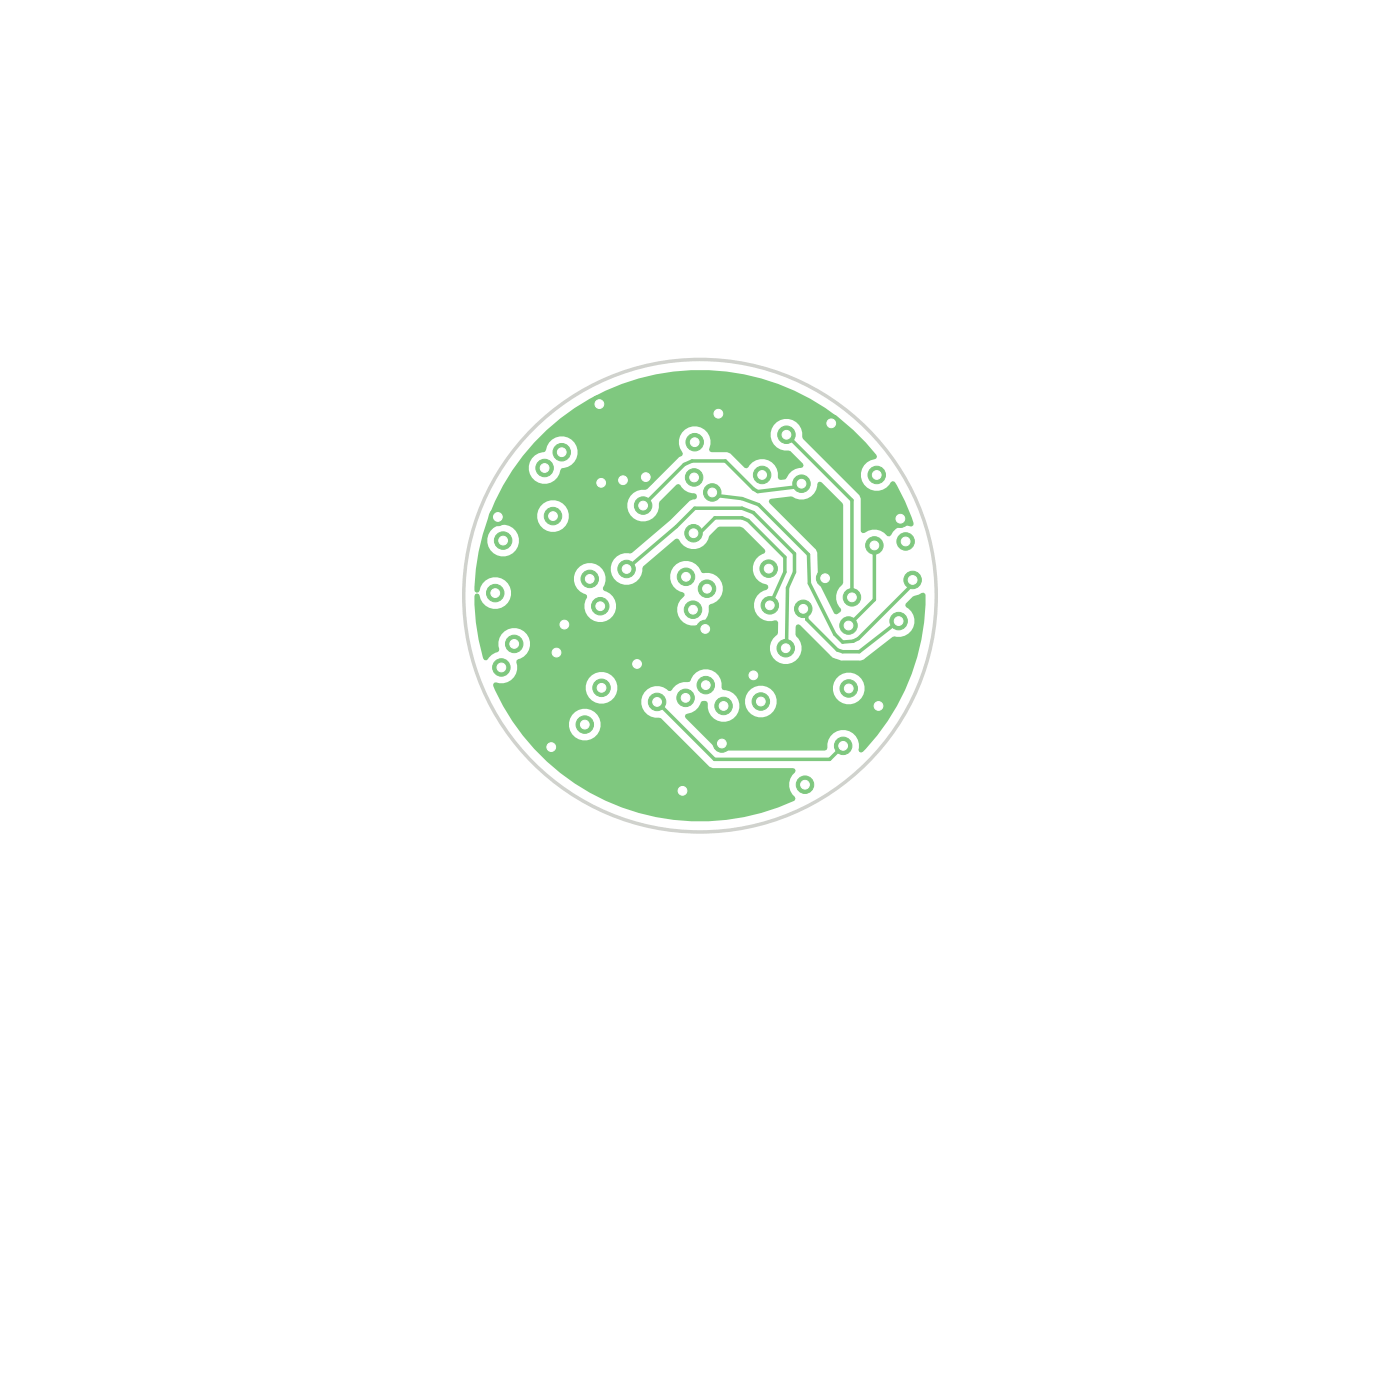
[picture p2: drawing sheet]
<svg xmlns="http://www.w3.org/2000/svg" width="40mm" height="40mm" viewBox="0 0 40 40" stroke-linecap="round" stroke-linejoin="round" font-family="sans-serif">
<g fill="#7fc87f" stroke="#7fc87f" stroke-width=".03">
<circle cx="22.4" cy="18.5" r=".25"/>
<circle cx="17.9" cy="16.3" r=".25"/>
<circle cx="22" cy="17.3" r=".25"/>
<circle cx="19.8" cy="15.2" r=".25"/>
<circle cx="19.6" cy="16.5" r=".25"/>
<circle cx="17.2" cy="19.7" r=".25"/>
<circle cx="24.1" cy="21.3" r=".25"/>
<circle cx="18.8" cy="20.1" r=".25"/>
<circle cx="14.2" cy="14.8" r=".25"/>
<circle cx="15.9" cy="18.6" r=".25"/>
<circle cx="17.2" cy="13.8" r=".25"/>
<circle cx="20.1" cy="18" r=".25"/>
<circle cx="19.5" cy="22.6" r=".25"/>
<circle cx="20.5" cy="11.8" r=".25"/>
<circle cx="16.1" cy="17.8" r=".25"/>
<circle cx="18.5" cy="13.6" r=".25"/>
<circle cx="17.8" cy="13.7" r=".25"/>
<circle cx="25.7" cy="14.8" r=".25"/>
<circle cx="20.6" cy="21.2" r=".25"/>
<circle cx="15.7" cy="21.3" r=".25"/>
<circle cx="23.6" cy="16.5" r=".25"/>
<circle cx="21.5" cy="19.3" r=".25"/>
<circle cx="17.1" cy="11.5" r=".25"/>
<circle cx="18.2" cy="19" r=".25"/>
<circle cx="25.1" cy="20.2" r=".25"/>
<circle cx="23.7" cy="12.1" r=".25"/>
<circle cx="19.6" cy="19.9" r=".25"/>
<circle cx="23" cy="22.4" r=".25"/>
<circle cx="21.8" cy="13.6" r=".25"/>
<circle cx="20.7" cy="20.2" r=".25"/>
<circle cx="16.8" cy="16.5" r=".25"/>
<circle cx="19.8" cy="12.6" r=".25"/>
<circle cx="24.2" cy="19.7" r=".25"/>
<circle cx="20.2" cy="16.8" r=".25"/>
<circle cx="15.8" cy="14.7" r=".25"/>
<circle cx="25.9" cy="15.5" r=".25"/>
<circle cx="25.1" cy="13.6" r=".25"/>
<circle cx="14.3" cy="19.1" r=".25"/>
<circle cx="14.1" cy="16.9" r=".25"/>
<circle cx="22.9" cy="17.4" r=".25"/>
<circle cx="25.7" cy="17.7" r=".25"/>
<circle cx="25" cy="15.6" r=".25"/>
<circle cx="24.2" cy="17.9" r=".25"/>
<circle cx="19.8" cy="13.6" r=".25"/>
<circle cx="16.7" cy="20.7" r=".25"/>
<circle cx="20.2" cy="19.6" r=".25"/>
<circle cx="22" cy="16.2" r=".25"/>
<circle cx="21.7" cy="20" r=".25"/>
<circle cx="20.3" cy="14.1" r=".25"/>
<circle cx="26.1" cy="16.6" r=".25"/>
<circle cx="22.5" cy="12.4" r=".25"/>
<circle cx="24.3" cy="17.1" r=".25"/>
<circle cx="19.8" cy="17.4" r=".25"/>
<circle cx="17.1" cy="17.3" r=".25"/>
<circle cx="14.4" cy="15.4" r=".25"/>
<circle cx="16" cy="12.9" r=".25"/>
<circle cx="14.7" cy="18.4" r=".25"/>
<circle cx="15.6" cy="13.4" r=".25"/>
<circle cx="18.4" cy="14.4" r=".25"/>
<circle cx="22.9" cy="13.8" r=".25"/>
</g>
<path d="M17.9 16.3l1.9-1.8h1.4l.3 .1 1.2 1.2v.5l-.2 .5v1.5M20 15.2l.4-.4h.8l.2 .1 1 1v.4l-.3 .8M20.6 14.2h.6l.5 .2 1.4 1.4v.9l.7 1.4 .3 .2 .4-.1 1.5-1.4M22.5 12.4l1.8 1.9v2.8M22.7 13.9l-1.1 .1-.9-.8h-.9l-.2 .1-1.2 1.1M23 17.6l.9 1h.2h.4l1.2-.9M25 15.6v1.5l-.8 .8M18.6 20.1h.2l1.6 1.6h3.3l.4-.4" fill="none" stroke="#7fc87f" stroke-width=".1"/>
<g fill="#7fc87f">
<path d="M15.6 12.3a6.4 6.4 0 0 1 9.5 .8 .48 .48 0 0 0-.5 .6 .48 .48 0 0 0 .7 .2l.2-.2 .1 .1 .4 1 .1 .2a.52 .52 0 0 0-.7 .3 .6 .6 0 0 0-.8-.1v-1l-1.7-1.7a.45 .45 0 0 0-.4-.5 .45 .45 0 0 0-.5 .4 .45 .45 0 0 0 .5 .5l.5 .4-.4 .2-.2 .2h-.1a.49 .49 0 0 0-.4-.6 .49 .49 0 0 0-.6 .3l-.4-.4-.6-.1v-.1a.46 .46 0 0 0-.6-.6 .46 .46 0 0 0-.2 .8l-1.1 1a.45 .45 0 0 0-.5 .4 .45 .45 0 0 0 .5 .5 .45 .45 0 0 0 .4-.5l.6-.6 .3 .3a.16 .16 0 0 1 .1 0 .16 .16 0 0 1 .1 .1l-.2 .1-1.7 1.5a.45 .45 0 0 0-.5 .3 .45 .45 0 0 0 .3 .6 .45 .45 0 0 0 .5-.3h.8l.1 .4 .4 .2a.47 .47 0 0 0-.2 .6 .47 .47 0 0 0 .6 .2 .47 .47 0 0 0 .3-.5 .47 .47 0 0 0 .3-.6 .47 .47 0 0 0-.5-.3 .47 .47 0 0 0-.5-.4 .47 .47 0 0 0-.5 .4h-.8l.1-.2 .9-.8h.1a.46 .46 0 0 0 .5 .3 .46 .46 0 0 0 .4-.4l.3-.3 .6 .1 .7 .6a.5 .5 0 0 0-.4 .6 .5 .5 0 0 0 .4 .4v.1a.48 .48 0 0 0-.3 .6 .48 .48 0 0 0 .6 .3v.4a.46 .46 0 0 0-.1 .7 .46 .46 0 0 0 .7 0 .46 .46 0 0 0-.1-.7l.1-.3 1 1 .2 .1 .7-.1 .9-.6a.46 .46 0 0 0 .5-.3 .46 .46 0 0 0-.2-.6l.2-.3 .3-.1a5.9 5.9 0 0 1-1.8 4.6l-.1-.1a.47 .47 0 0 0-.4-.5 .47 .47 0 0 0-.5 .5h-3.1l-.9-.9 .3-.2 .2-.3 .1 .1a.45 .45 0 0 0 .5 .5 .45 .45 0 0 0 .4-.6h.2v.1a.45 .45 0 0 0 .7 .3 .45 .45 0 0 0-.1-.8h1.9v.1a.45 .45 0 0 0 .7 .4 .45 .45 0 0 0 0-.8 .45 .45 0 0 0-.7 .3h-2.1l-.2 .1-.2 .3h-.2l-.3-.2a.26 .26 0 0 1-.2-.4 .53 .53 0 0 0-.5-.2 .53 .53 0 0 0-.5 .3h-.2l-.2 .2a.47 .47 0 0 0-.8 .2 .47 .47 0 0 0 .4 .6l1.6 1.4h2.3v.1a.52 .52 0 0 0 0 .8 6.4 6.4 0 0 1-8-2.2h1.6v.2a.45 .45 0 0 0 .7 .3 .45 .45 0 0 0 0-.8 .45 .45 0 0 0-.7 .3h-1.6l-.6-1h2.6v.1a.45 .45 0 0 0 .7 .3 .45 .45 0 0 0 0-.7 .45 .45 0 0 0-.7 .3l-2.6-.1a.55 .55 0 0 0 .7-.6 .47 .47 0 0 0 .3-.6 .47 .47 0 0 0-.6-.3 .47 .47 0 0 0-.2 .6l-.4 .3-.1-.1-.2-1.5v-.3h.1a.46 .46 0 0 0 .6 .4 .46 .46 0 0 0 .2-.7 .46 .46 0 0 0-.8 .1v.1h-.1v-.4h2.8a.51 .51 0 0 0 .4 .5 .47 .47 0 0 0 .1 .7 .47 .47 0 0 0 .7-.2 .47 .47 0 0 0-.4-.6 .47 .47 0 0 0-.2-.8 .47 .47 0 0 0-.6 .4h-2.8l.2-1.1h.1v.1a.45 .45 0 0 0 .7 .3 .45 .45 0 0 0 0-.7 .45 .45 0 0 0-.7 .3h-.1l.2-.7h1.3a.45 .45 0 0 0 .6 .5 .45 .45 0 0 0 .2-.8 .45 .45 0 0 0-.7 .2l-.1 .1h-1.3l.7-1.4h.4a.45 .45 0 0 0 .4 .5 .45 .45 0 0 0 .5-.4 .46 .46 0 0 0 .5-.4 .46 .46 0 0 0-.4-.5 .46 .46 0 0 0-.5 .4l-.3 .1-.2 .3h-.4z"/>
<path d="M22 14.3l.6-.1a.49 .49 0 0 0 .5 0 .49 .49 0 0 0 .3-.4h.1l.6 .6v2.3a.6 .6 0 0 0-.1 .8h-.2a2.15 2.15 0 0 1-.4-1.7l-1.4-1.4z"/>
</g>
<circle cx="20" cy="17" r="6.7" fill="none" stroke="#d0d2cd" stroke-width=".1"/>
<g fill="#fff" stroke="#fff" stroke-width=".03">
<circle cx="22.4" cy="18.5" r=".12"/>
<circle cx="17.9" cy="16.3" r=".12"/>
<circle cx="22" cy="17.3" r=".12"/>
<circle cx="19.8" cy="15.2" r=".12"/>
<circle cx="19.6" cy="16.5" r=".12"/>
<circle cx="17.2" cy="19.7" r=".12"/>
<circle cx="24.1" cy="21.3" r=".12"/>
<circle cx="18.8" cy="20.1" r=".12"/>
<circle cx="14.2" cy="14.8" r=".12"/>
<circle cx="15.9" cy="18.6" r=".12"/>
<circle cx="17.2" cy="13.8" r=".12"/>
<circle cx="20.1" cy="18" r=".12"/>
<circle cx="19.5" cy="22.6" r=".12"/>
<circle cx="20.5" cy="11.8" r=".12"/>
<circle cx="16.1" cy="17.8" r=".12"/>
<circle cx="18.5" cy="13.6" r=".12"/>
<circle cx="17.8" cy="13.7" r=".12"/>
<circle cx="25.7" cy="14.8" r=".13"/>
<circle cx="20.6" cy="21.2" r=".12"/>
<circle cx="15.7" cy="21.3" r=".12"/>
<circle cx="23.6" cy="16.5" r=".12"/>
<circle cx="21.5" cy="19.3" r=".12"/>
<circle cx="17.1" cy="11.5" r=".12"/>
<circle cx="18.2" cy="19" r=".12"/>
<circle cx="25.1" cy="20.2" r=".12"/>
<circle cx="23.7" cy="12.1" r=".12"/>
<circle cx="19.6" cy="19.9" r=".12"/>
<circle cx="23" cy="22.4" r=".12"/>
<circle cx="21.8" cy="13.6" r=".13"/>
<circle cx="20.7" cy="20.2" r=".12"/>
<circle cx="16.8" cy="16.5" r=".12"/>
<circle cx="19.8" cy="12.6" r=".13"/>
<circle cx="24.2" cy="19.7" r=".12"/>
<circle cx="20.2" cy="16.8" r=".12"/>
<circle cx="15.8" cy="14.7" r=".12"/>
<circle cx="25.9" cy="15.5" r=".12"/>
<circle cx="25.1" cy="13.6" r=".13"/>
<circle cx="14.3" cy="19.1" r=".12"/>
<circle cx="14.1" cy="16.9" r=".12"/>
<circle cx="22.9" cy="17.4" r=".12"/>
<circle cx="25.7" cy="17.7" r=".12"/>
<circle cx="25" cy="15.6" r=".12"/>
<circle cx="24.2" cy="17.9" r=".12"/>
<circle cx="19.8" cy="13.6" r=".13"/>
<circle cx="16.7" cy="20.7" r=".12"/>
<circle cx="20.2" cy="19.6" r=".12"/>
<circle cx="22" cy="16.2" r=".12"/>
<circle cx="21.7" cy="20" r=".12"/>
<circle cx="20.3" cy="14.1" r=".12"/>
<circle cx="26.1" cy="16.6" r=".13"/>
<circle cx="22.5" cy="12.4" r=".13"/>
<circle cx="24.3" cy="17.1" r=".12"/>
<circle cx="19.8" cy="17.4" r=".12"/>
<circle cx="17.1" cy="17.3" r=".12"/>
<circle cx="14.4" cy="15.4" r=".12"/>
<circle cx="16.1" cy="12.9" r=".13"/>
<circle cx="14.7" cy="18.4" r=".12"/>
<circle cx="15.6" cy="13.4" r=".13"/>
<circle cx="18.4" cy="14.4" r=".12"/>
<circle cx="22.9" cy="13.8" r=".12"/>
</g>
</svg>
